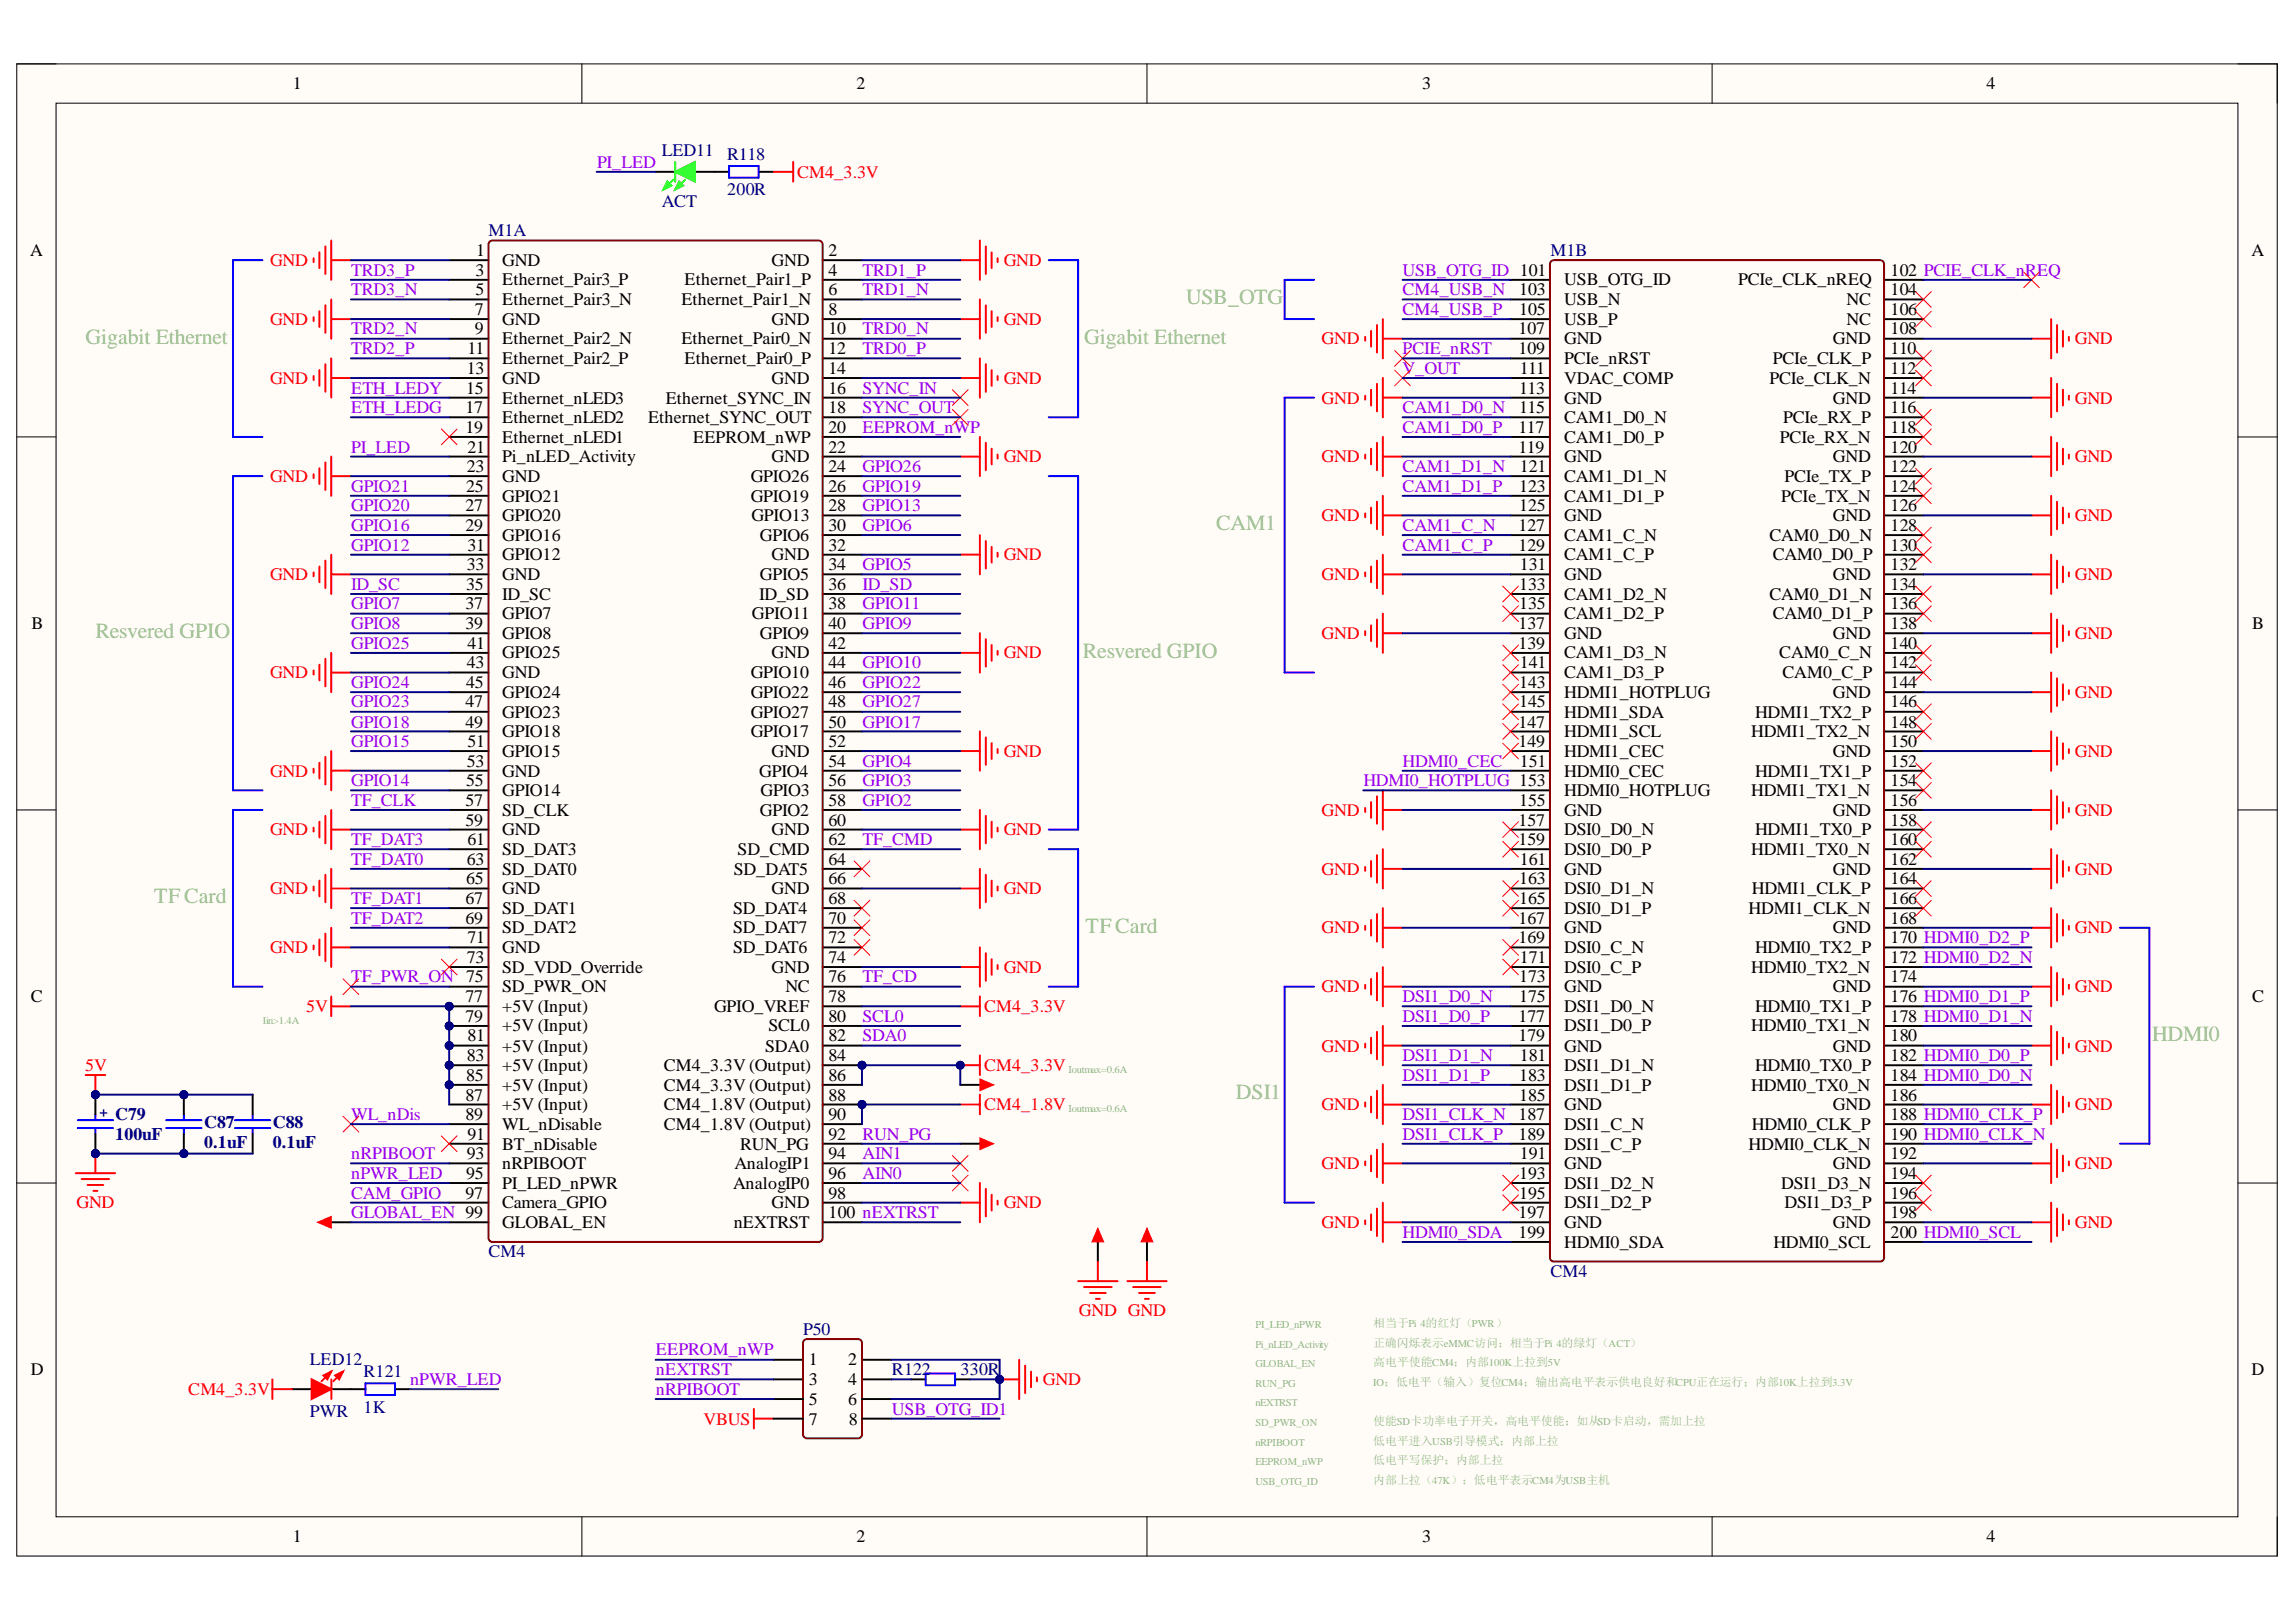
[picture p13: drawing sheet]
<svg xmlns="http://www.w3.org/2000/svg" width="297mm" height="210mm" viewBox="0 0 297 210" stroke-linecap="round" stroke-linejoin="round" font-family="sans-serif">
<defs><g id="words">
<g font-size="2.8" fill="#93c47d">
<text x="153.5" y="39.4">USB_OTG</text>
<text x="11.1" y="44.5">Gigabit Ethernet</text>
<text x="140.3" y="44.5">Gigabit Ethernet</text>
<text x="157.4" y="68.6">CAM1</text>
<text x="12.4" y="82.6">Resvered GPIO</text>
<text x="140.1" y="85.1">Resvered GPIO</text>
<text x="20" y="116.9">TF Card</text>
<text x="140.4" y="120.7">TF Card</text>
<text x="278.4" y="134.7">HDMI0</text>
<text x="159.9" y="142.3">DSI1</text>
</g>
<g font-size="2.3">
<text x="37.9" y="11.6">1</text>
<text x="110.8" y="11.6">2</text>
<text x="184" y="11.6">3</text>
<text x="257" y="11.6">4</text>
<text x="3.9" y="33.1">A</text>
<text x="61.5" y="35.7">3</text>
<text x="61.6" y="33.1">1</text>
<text x="65" y="34.4">GND</text>
<text x="99.8" y="34.4">GND</text>
<text x="107.2" y="33.1">2</text>
<text x="107.2" y="35.7">4</text>
<text x="244.6" y="35.7">102 PCIE_CLK_nREQ</text>
<text x="291.3" y="33.1">A</text>
<text x="61.4" y="40.7">7</text>
<text x="61.5" y="38.2">5</text>
<text x="65" y="36.9">Ethernet_Pair3_P</text>
<text x="65" y="39.5">Ethernet_Pair3_N</text>
<text x="88.2" y="39.5">Ethernet_Pair1_N</text>
<text x="88.6" y="36.9">Ethernet_Pair1_P</text>
<text x="107.2" y="38.2">6</text>
<text x="107.2" y="40.7">8</text>
<text x="196.5" y="38.2">103</text>
<text x="196.5" y="40.7">105</text>
<text x="202.4" y="36.9">USB_OTG_ID</text>
<text x="202.4" y="39.5">USB_N</text>
<text x="224.9" y="36.9">PCIe_CLK_nREQ</text>
<text x="238.9" y="39.5">NC</text>
<text x="244.6" y="38.2">104</text>
<text x="244.6" y="40.7">106</text>
<text x="60.5" y="45.8">11</text>
<text x="61.4" y="43.3">9</text>
<text x="65" y="42">GND</text>
<text x="65" y="44.5">Ethernet_Pair2_N</text>
<text x="65" y="47.1">Ethernet_Pair2_P</text>
<text x="88.2" y="44.5">Ethernet_Pair0_N</text>
<text x="88.6" y="47.1">Ethernet_Pair0_P</text>
<text x="99.8" y="42">GND</text>
<text x="107.2" y="43.3">10</text>
<text x="107.2" y="45.8">12</text>
<text x="196.4" y="43.3">107</text>
<text x="196.4" y="45.8">109</text>
<text x="202.4" y="42">USB_P</text>
<text x="202.4" y="44.5">GND</text>
<text x="202.4" y="47.1">PCIe_nRST</text>
<text x="229.3" y="47.1">PCIe_CLK_P</text>
<text x="237.1" y="44.5">GND</text>
<text x="238.9" y="42">NC</text>
<text x="244.6" y="43.3">108</text>
<text x="244.6" y="45.8">110</text>
<text x="60.2" y="53.5">17</text>
<text x="60.3" y="51">15</text>
<text x="60.4" y="48.3">13</text>
<text x="65" y="49.7">GND</text>
<text x="65" y="52.2">Ethernet_nLED3</text>
<text x="86.1" y="52.2">Ethernet_SYNC_IN</text>
<text x="99.8" y="49.7">GND</text>
<text x="107.2" y="48.3">14</text>
<text x="107.2" y="51">16</text>
<text x="107.2" y="53.5">18</text>
<text x="196.5" y="51">113</text>
<text x="196.5" y="53.5">115</text>
<text x="196.6" y="48.3">111</text>
<text x="202.4" y="49.7">VDAC_COMP</text>
<text x="202.4" y="52.2">GND</text>
<text x="228.9" y="49.7">PCIe_CLK_N</text>
<text x="237.1" y="52.2">GND</text>
<text x="244.6" y="48.3">112</text>
<text x="244.6" y="51">114</text>
<text x="244.6" y="53.5">116</text>
<text x="60.2" y="56">19</text>
<text x="60.5" y="58.6">21</text>
<text x="65" y="54.8">Ethernet_nLED2</text>
<text x="65" y="57.3">Ethernet_nLED1</text>
<text x="65" y="59.8">Pi_nLED_Activity</text>
<text x="83.8" y="54.8">Ethernet_SYNC_OUT</text>
<text x="89.7" y="57.3">EEPROM_nWP</text>
<text x="99.8" y="59.8">GND</text>
<text x="107.2" y="56">20</text>
<text x="107.2" y="58.6">22</text>
<text x="196.4" y="56">117</text>
<text x="196.4" y="58.6">119</text>
<text x="202.4" y="54.8">CAM1_D0_N</text>
<text x="202.4" y="57.3">CAM1_D0_P</text>
<text x="202.4" y="59.8">GND</text>
<text x="230.3" y="57.3">PCIe_RX_N</text>
<text x="230.7" y="54.8">PCIe_RX_P</text>
<text x="237.1" y="59.8">GND</text>
<text x="244.6" y="56">118</text>
<text x="244.6" y="58.6">120</text>
<text x="60.3" y="63.6">25</text>
<text x="60.4" y="61.1">23</text>
<text x="65" y="62.4">GND</text>
<text x="65" y="64.9">GPIO21</text>
<text x="97.1" y="62.4">GPIO26</text>
<text x="97.1" y="64.9">GPIO19</text>
<text x="107.2" y="61.1">24</text>
<text x="107.2" y="63.6">26</text>
<text x="196.5" y="63.6">123</text>
<text x="196.6" y="61.1">121</text>
<text x="202.4" y="62.4">CAM1_D1_N</text>
<text x="202.4" y="64.9">CAM1_D1_P</text>
<text x="230.4" y="64.9">PCIe_TX_N</text>
<text x="230.9" y="62.4">PCIe_TX_P</text>
<text x="244.6" y="61.1">122</text>
<text x="244.6" y="63.6">124</text>
<text x="60.2" y="66.2">27</text>
<text x="60.2" y="68.7">29</text>
<text x="60.5" y="71.3">31</text>
<text x="65" y="67.5">GPIO20</text>
<text x="65" y="70">GPIO16</text>
<text x="97.2" y="67.5">GPIO13</text>
<text x="98.3" y="70">GPIO6</text>
<text x="107.2" y="66.2">28</text>
<text x="107.2" y="68.7">30</text>
<text x="107.2" y="71.3">32</text>
<text x="196.4" y="68.7">127</text>
<text x="196.4" y="71.3">129</text>
<text x="196.5" y="66.2">125</text>
<text x="202.4" y="67.5">GND</text>
<text x="202.4" y="70">CAM1_C_N</text>
<text x="228.9" y="70">CAM0_D0_N</text>
<text x="237.1" y="67.5">GND</text>
<text x="244.6" y="66.2">126</text>
<text x="244.6" y="68.7">128</text>
<text x="244.6" y="71.3">130</text>
<text x="60.3" y="76.3">35</text>
<text x="60.4" y="73.8">33</text>
<text x="65" y="72.5">GPIO12</text>
<text x="65" y="75.1">GND</text>
<text x="65" y="77.6">ID_SC</text>
<text x="98.2" y="77.6">ID_SD</text>
<text x="98.3" y="75.1">GPIO5</text>
<text x="99.8" y="72.5">GND</text>
<text x="107.2" y="73.8">34</text>
<text x="107.2" y="76.3">36</text>
<text x="196.5" y="76.3">133</text>
<text x="196.6" y="73.8">131</text>
<text x="202.4" y="72.5">CAM1_C_P</text>
<text x="202.4" y="75.1">GND</text>
<text x="202.4" y="77.6">CAM1_D2_N</text>
<text x="228.9" y="77.6">CAM0_D1_N</text>
<text x="229.3" y="72.5">CAM0_D0_P</text>
<text x="237.1" y="75.1">GND</text>
<text x="244.6" y="73.8">132</text>
<text x="244.6" y="76.3">134</text>
<text x="4.1" y="81.4">B</text>
<text x="60.2" y="78.9">37</text>
<text x="60.2" y="81.4">39</text>
<text x="60.5" y="83.9">41</text>
<text x="65" y="80.1">GPIO7</text>
<text x="65" y="82.7">GPIO8</text>
<text x="97.3" y="80.1">GPIO11</text>
<text x="98.3" y="82.7">GPIO9</text>
<text x="107.2" y="78.9">38</text>
<text x="107.2" y="81.4">40</text>
<text x="107.2" y="83.9">42</text>
<text x="196.4" y="81.4">137</text>
<text x="196.4" y="83.9">139</text>
<text x="196.5" y="78.9">135</text>
<text x="202.4" y="80.1">CAM1_D2_P</text>
<text x="202.4" y="82.7">GND</text>
<text x="229.3" y="80.1">CAM0_D1_P</text>
<text x="237.1" y="82.7">GND</text>
<text x="244.6" y="78.9">136</text>
<text x="244.6" y="81.4">138</text>
<text x="244.6" y="83.9">140</text>
<text x="291.4" y="81.4">B</text>
<text x="60.3" y="89">45</text>
<text x="60.4" y="86.5">43</text>
<text x="65" y="85.2">GPIO25</text>
<text x="65" y="87.7">GND</text>
<text x="97.1" y="87.7">GPIO10</text>
<text x="99.8" y="85.2">GND</text>
<text x="107.2" y="86.5">44</text>
<text x="107.2" y="89">46</text>
<text x="196.5" y="89">143</text>
<text x="196.6" y="86.5">141</text>
<text x="202.4" y="85.2">CAM1_D3_N</text>
<text x="202.4" y="87.7">CAM1_D3_P</text>
<text x="230.2" y="85.2">CAM0_C_N</text>
<text x="230.6" y="87.7">CAM0_C_P</text>
<text x="244.6" y="86.5">142</text>
<text x="244.6" y="89">144</text>
<text x="60.2" y="91.5">47</text>
<text x="60.2" y="94.2">49</text>
<text x="65" y="90.3">GPIO24</text>
<text x="65" y="92.9">GPIO23</text>
<text x="65" y="95.4">GPIO18</text>
<text x="97.1" y="90.3">GPIO22</text>
<text x="97.1" y="92.9">GPIO27</text>
<text x="97.1" y="95.4">GPIO17</text>
<text x="107.2" y="91.5">48</text>
<text x="107.2" y="94.2">50</text>
<text x="196.4" y="94.2">147</text>
<text x="196.5" y="91.5">145</text>
<text x="202.4" y="90.3">HDMI1_HOTPLUG</text>
<text x="202.4" y="92.9">HDMI1_SDA</text>
<text x="202.4" y="95.4">HDMI1_SCL</text>
<text x="226.6" y="95.4">HDMI1_TX2_N</text>
<text x="227.1" y="92.9">HDMI1_TX2_P</text>
<text x="237.1" y="90.3">GND</text>
<text x="244.6" y="91.5">146</text>
<text x="244.6" y="94.2">148</text>
<text x="60.3" y="101.8">55</text>
<text x="60.4" y="99.2">53</text>
<text x="60.5" y="96.7">51</text>
<text x="65" y="98">GPIO15</text>
<text x="65" y="100.5">GND</text>
<text x="98.2" y="100.5">GPIO4</text>
<text x="99.8" y="98">GND</text>
<text x="107.2" y="96.7">52</text>
<text x="107.2" y="99.2">54</text>
<text x="107.2" y="101.8">56</text>
<text x="196.4" y="96.7">149</text>
<text x="196.6" y="99.2">151</text>
<text x="202.4" y="98">HDMI1_CEC</text>
<text x="202.4" y="100.5">HDMI0_CEC</text>
<text x="227.1" y="100.5">HDMI1_TX1_P</text>
<text x="237.1" y="98">GND</text>
<text x="244.6" y="96.7">150</text>
<text x="244.6" y="99.2">152</text>
<text x="244.6" y="101.8">154</text>
<text x="60.2" y="104.3">57</text>
<text x="60.2" y="106.8">59</text>
<text x="65" y="103">GPIO14</text>
<text x="65" y="105.6">SD_CLK</text>
<text x="98.3" y="105.6">GPIO2</text>
<text x="98.4" y="103">GPIO3</text>
<text x="107.2" y="104.3">58</text>
<text x="107.2" y="106.8">60</text>
<text x="196.4" y="106.8">157</text>
<text x="196.5" y="104.3">155</text>
<text x="202.4" y="103">HDMI0_HOTPLUG</text>
<text x="202.4" y="105.6">GND</text>
<text x="226.6" y="103">HDMI1_TX1_N</text>
<text x="237.1" y="105.6">GND</text>
<text x="244.6" y="104.3">156</text>
<text x="244.6" y="106.8">158</text>
<text x="60.4" y="111.9">63</text>
<text x="60.5" y="109.4">61</text>
<text x="65" y="108.1">GND</text>
<text x="65" y="110.6">SD_DAT3</text>
<text x="65" y="113.2">SD_DAT0</text>
<text x="94.9" y="113.2">SD_DAT5</text>
<text x="95.4" y="110.6">SD_CMD</text>
<text x="99.8" y="108.1">GND</text>
<text x="107.2" y="109.4">62</text>
<text x="107.2" y="111.9">64</text>
<text x="196.4" y="109.4">159</text>
<text x="196.6" y="111.9">161</text>
<text x="202.4" y="108.1">DSI0_D0_N</text>
<text x="202.4" y="110.6">DSI0_D0_P</text>
<text x="202.4" y="113.2">GND</text>
<text x="226.6" y="110.6">HDMI1_TX0_N</text>
<text x="227.1" y="108.1">HDMI1_TX0_P</text>
<text x="237.1" y="113.2">GND</text>
<text x="244.6" y="109.4">160</text>
<text x="244.6" y="111.9">162</text>
<text x="60.2" y="117">67</text>
<text x="60.2" y="119.5">69</text>
<text x="60.3" y="114.5">65</text>
<text x="65" y="115.7">GND</text>
<text x="65" y="118.3">SD_DAT1</text>
<text x="94.8" y="118.3">SD_DAT4</text>
<text x="99.8" y="115.7">GND</text>
<text x="107.2" y="114.5">66</text>
<text x="107.2" y="117">68</text>
<text x="107.2" y="119.5">70</text>
<text x="196.4" y="119.5">167</text>
<text x="196.5" y="114.5">163</text>
<text x="196.5" y="117">165</text>
<text x="202.4" y="115.7">DSI0_D1_N</text>
<text x="202.4" y="118.3">DSI0_D1_P</text>
<text x="226.2" y="118.3">HDMI1_CLK_N</text>
<text x="226.6" y="115.7">HDMI1_CLK_P</text>
<text x="244.6" y="114.5">164</text>
<text x="244.6" y="117">166</text>
<text x="244.6" y="119.5">168</text>
<text x="60.4" y="124.6">73</text>
<text x="60.5" y="122.1">71</text>
<text x="65" y="120.8">SD_DAT2</text>
<text x="65" y="123.3">GND</text>
<text x="65" y="125.9">SD_VDD_Override</text>
<text x="94.8" y="120.8">SD_DAT7</text>
<text x="94.8" y="123.3">SD_DAT6</text>
<text x="99.8" y="125.9">GND</text>
<text x="107.2" y="122.1">72</text>
<text x="107.2" y="124.6">74</text>
<text x="196.4" y="122.1">169</text>
<text x="196.6" y="124.6">171</text>
<text x="202.4" y="120.8">GND</text>
<text x="202.4" y="123.3">DSI0_C_N</text>
<text x="202.4" y="125.9">DSI0_C_P</text>
<text x="226.6" y="125.9">HDMI0_TX2_N</text>
<text x="227.1" y="123.3">HDMI0_TX2_P</text>
<text x="237.1" y="120.8">GND</text>
<text x="244.6" y="122.1">170 HDMI0_D2_P</text>
<text x="244.6" y="124.6">172 HDMI0_D2_N</text>
<text x="4" y="129.7">C</text>
<text x="60.2" y="129.7">77</text>
<text x="65" y="128.4">SD_PWR_ON</text>
<text x="65" y="130.9">+5V (Input)</text>
<text x="92.4" y="130.9">GPIO_VREF</text>
<text x="101.6" y="128.4">NC</text>
<text x="107.2" y="127.1">76</text>
<text x="107.2" y="129.7">78</text>
<text x="196.5" y="127.1">173</text>
<text x="196.5" y="129.7">175</text>
<text x="202.4" y="128.4">GND</text>
<text x="202.4" y="130.9">DSI1_D0_N</text>
<text x="227.1" y="130.9">HDMI0_TX1_P</text>
<text x="237.1" y="128.4">GND</text>
<text x="244.6" y="127.1">174</text>
<text x="244.6" y="129.7">176 HDMI0_D1_P</text>
<text x="291.4" y="129.7">C</text>
<text x="60.2" y="132.2">79</text>
<text x="60.4" y="137.4">83</text>
<text x="60.5" y="134.7">81</text>
<text x="65" y="133.5">+5V (Input)</text>
<text x="65" y="136.1">+5V (Input)</text>
<text x="99" y="136.1">SDA0</text>
<text x="99.4" y="133.5">SCL0</text>
<text x="107.2" y="132.2">80</text>
<text x="107.2" y="134.7">82</text>
<text x="107.2" y="137.4">84</text>
<text x="196.4" y="132.2">177</text>
<text x="196.4" y="134.7">179</text>
<text x="196.6" y="137.4">181</text>
<text x="202.4" y="133.5">DSI1_D0_P</text>
<text x="202.4" y="136.1">GND</text>
<text x="226.6" y="133.5">HDMI0_TX1_N</text>
<text x="237.1" y="136.1">GND</text>
<text x="244.6" y="132.2">178 HDMI0_D1_N</text>
<text x="244.6" y="134.7">180</text>
<text x="244.6" y="137.4">182 HDMI0_D0_P</text>
<text x="60.2" y="142.4">87</text>
<text x="60.3" y="139.9">85</text>
<text x="65" y="138.6">+5V (Input)</text>
<text x="65" y="141.2">+5V (Input)</text>
<text x="65" y="143.7">+5V (Input)</text>
<text x="85.9" y="138.6">CM4_3.3V(Output)</text>
<text x="85.9" y="141.2">CM4_3.3V(Output)</text>
<text x="85.9" y="143.7">CM4_1.8V(Output)</text>
<text x="107.2" y="139.9">86</text>
<text x="107.2" y="142.4">88</text>
<text x="196.5" y="139.9">183</text>
<text x="196.5" y="142.4">185</text>
<text x="202.4" y="138.6">DSI1_D1_N</text>
<text x="202.4" y="141.2">DSI1_D1_P</text>
<text x="202.4" y="143.7">GND</text>
<text x="226.6" y="141.2">HDMI0_TX0_N</text>
<text x="227.1" y="138.6">HDMI0_TX0_P</text>
<text x="237.1" y="143.7">GND</text>
<text x="244.6" y="139.9">184 HDMI0_D0_N</text>
<text x="244.6" y="142.4">186</text>
<text x="60.2" y="145">89</text>
<text x="60.5" y="147.5">91</text>
<text x="65" y="146.2">WL_nDisable</text>
<text x="65" y="148.8">BT_nDisable</text>
<text x="85.9" y="146.2">CM4_1.8V(Output)</text>
<text x="95.8" y="148.8">RUN_PG</text>
<text x="107.2" y="145">90</text>
<text x="107.2" y="147.5">92</text>
<text x="196.4" y="147.5">189</text>
<text x="202.4" y="146.2">DSI1_C_N</text>
<text x="202.4" y="148.8">DSI1_C_P</text>
<text x="226.2" y="148.8">HDMI0_CLK_N</text>
<text x="226.6" y="146.2">HDMI0_CLK_P</text>
<text x="244.6" y="145">188 HDMI0_CLK_P</text>
<text x="244.6" y="147.5">190 HDMI0_CLK_N</text>
<text x="60.2" y="155.1">97</text>
<text x="60.3" y="152.6">95</text>
<text x="60.4" y="150">93</text>
<text x="65" y="151.3">nRPIBOOT</text>
<text x="65" y="153.8">PI_LED_nPWR</text>
<text x="94.8" y="153.8">AnalogIP0</text>
<text x="95" y="151.3">AnalogIP1</text>
<text x="107.2" y="150">94</text>
<text x="107.2" y="152.6">96</text>
<text x="107.2" y="155.1">98</text>
<text x="196.5" y="152.6">193</text>
<text x="196.5" y="155.1">195</text>
<text x="196.6" y="150">191</text>
<text x="202.4" y="151.3">GND</text>
<text x="202.4" y="153.8">DSI1_D2_N</text>
<text x="230.4" y="153.8">DSI1_D3_N</text>
<text x="237.1" y="151.3">GND</text>
<text x="244.6" y="150">192</text>
<text x="244.6" y="152.6">194</text>
<text x="244.6" y="155.1">196</text>
<text x="65" y="156.4">Camera_GPIO</text>
<text x="65" y="158.9">GLOBAL_EN</text>
<text x="94.9" y="158.9">nEXTRST</text>
<text x="99.8" y="156.4">GND</text>
<text x="107.2" y="157.6">100 nEXTRST</text>
<text x="196.4" y="157.6">197</text>
<text x="196.4" y="160.2">199</text>
<text x="202.4" y="156.4">DSI1_D2_P</text>
<text x="202.4" y="158.9">GND</text>
<text x="202.4" y="161.5">HDMI0_SDA</text>
<text x="229.4" y="161.5">HDMI0_SCL</text>
<text x="230.9" y="156.4">DSI1_D3_P</text>
<text x="237.1" y="158.9">GND</text>
<text x="244.6" y="157.6">198</text>
<text x="244.6" y="160.2">200 HDMI0_SCL</text>
<text x="4" y="177.9">D</text>
<text x="104.6" y="176.7">1</text>
<text x="104.6" y="179.3">3</text>
<text x="109.7" y="176.7">2</text>
<text x="109.7" y="179.3">4</text>
<text x="291.3" y="177.9">D</text>
<text x="104.6" y="181.8">5</text>
<text x="104.6" y="184.4">7</text>
<text x="109.7" y="181.8">6</text>
<text x="109.8" y="184.4">8</text>
<text x="37.9" y="199.6">1</text>
<text x="110.8" y="199.6">2</text>
<text x="184" y="199.6">3</text>
<text x="257" y="199.6">4</text>
</g>
<g font-size="2.3" fill="#90f">
<text x="77.2" y="21.7">PI_LED</text>
<text x="45.4" y="35.7">TRD3_P</text>
<text x="111.6" y="35.7">TRD1_P</text>
<text x="181.5" y="35.7">USB_OTG_ID 101</text>
<text x="45.4" y="38.2">TRD3_N</text>
<text x="111.6" y="38.2">TRD1_N</text>
<text x="181.5" y="38.2">CM4_USB_N</text>
<text x="181.5" y="40.7">CM4_USB_P</text>
<text x="45.4" y="45.8">TRD2_P</text>
<text x="45.4" y="43.3">TRD2_N</text>
<text x="111.6" y="43.3">TRD0_N</text>
<text x="111.6" y="45.8">TRD0_P</text>
<text x="181.5" y="45.8">PCIE_nRST</text>
<text x="45.4" y="53.5">ETH_LEDG</text>
<text x="45.4" y="51">ETH_LEDY</text>
<text x="111.6" y="51">SYNC_IN</text>
<text x="111.6" y="53.5">SYNC_OUT</text>
<text x="181.5" y="48.3">V_OUT</text>
<text x="181.5" y="53.5">CAM1_D0_N</text>
<text x="45.4" y="58.6">PI_LED</text>
<text x="111.6" y="56">EEPROM_nWP</text>
<text x="181.5" y="56">CAM1_D0_P</text>
<text x="45.4" y="63.6">GPIO21</text>
<text x="111.6" y="61.1">GPIO26</text>
<text x="111.6" y="63.6">GPIO19</text>
<text x="181.5" y="61.1">CAM1_D1_N</text>
<text x="181.5" y="63.6">CAM1_D1_P</text>
<text x="45.4" y="66.2">GPIO20</text>
<text x="45.4" y="68.7">GPIO16</text>
<text x="45.4" y="71.3">GPIO12</text>
<text x="111.6" y="66.2">GPIO13</text>
<text x="111.6" y="68.7">GPIO6</text>
<text x="181.5" y="68.7">CAM1_C_N</text>
<text x="181.5" y="71.3">CAM1_C_P</text>
<text x="45.4" y="76.3">ID_SC</text>
<text x="111.6" y="73.8">GPIO5</text>
<text x="111.6" y="76.3">ID_SD</text>
<text x="45.4" y="78.9">GPIO7</text>
<text x="45.4" y="81.4">GPIO8</text>
<text x="45.4" y="83.9">GPIO25</text>
<text x="111.6" y="78.9">GPIO11</text>
<text x="111.6" y="81.4">GPIO9</text>
<text x="45.4" y="89">GPIO24</text>
<text x="111.6" y="86.5">GPIO10</text>
<text x="111.6" y="89">GPIO22</text>
<text x="45.4" y="91.5">GPIO23</text>
<text x="45.4" y="94.2">GPIO18</text>
<text x="111.6" y="91.5">GPIO27</text>
<text x="111.6" y="94.2">GPIO17</text>
<text x="45.4" y="96.7">GPIO15</text>
<text x="45.4" y="101.8">GPIO14</text>
<text x="111.6" y="99.2">GPIO4</text>
<text x="111.6" y="101.8">GPIO3</text>
<text x="176.4" y="101.8">HDMI0_HOTPLUG 153</text>
<text x="181.5" y="99.2">HDMI0_CEC</text>
<text x="45.4" y="104.3">TF_CLK</text>
<text x="111.6" y="104.3">GPIO2</text>
<text x="45.4" y="109.4">TF_DAT3</text>
<text x="45.4" y="111.9">TF_DAT0</text>
<text x="111.6" y="109.4">TF_CMD</text>
<text x="45.4" y="117">TF_DAT1</text>
<text x="45.4" y="119.5">TF_DAT2</text>
<text x="45.4" y="127.1">TF_PWR_ON 75</text>
<text x="111.6" y="127.1">TF_CD</text>
<text x="181.5" y="129.7">DSI1_D0_N</text>
<text x="111.6" y="132.2">SCL0</text>
<text x="111.6" y="134.7">SDA0</text>
<text x="181.5" y="132.2">DSI1_D0_P</text>
<text x="181.5" y="137.4">DSI1_D1_N</text>
<text x="181.5" y="139.9">DSI1_D1_P</text>
<text x="45.4" y="145">WL_nDis</text>
<text x="111.6" y="147.5">RUN_PG</text>
<text x="181.5" y="145">DSI1_CLK_N 187</text>
<text x="181.5" y="147.5">DSI1_CLK_P</text>
<text x="45.4" y="150">nRPIBOOT</text>
<text x="45.4" y="152.6">nPWR_LED</text>
<text x="45.4" y="155.1">CAM_GPIO</text>
<text x="111.6" y="150">AIN1</text>
<text x="111.6" y="152.6">AIN0</text>
<text x="45.4" y="157.6">GLOBAL_EN 99</text>
<text x="181.5" y="160.2">HDMI0_SDA</text>
<text x="53" y="179.3">nPWR_LED</text>
<text x="84.9" y="175.4">EEPROM_nWP</text>
<text x="84.9" y="177.9">nEXTRST</text>
<text x="84.9" y="180.6">nRPIBOOT</text>
<text x="115.4" y="183.1">USB_OTG_ID1</text>
</g>
<g font-size="2.3" fill="#000080">
<text x="85.6" y="20.2">LED11</text>
<text x="94.1" y="20.7">R118</text>
<text x="85.6" y="26.8">ACT</text>
<text x="94.1" y="25.3">200R</text>
<text x="63.2" y="30.6">M1A</text>
<text x="200.6" y="33.1">M1B</text>
<text x="14.9" y="145">C79</text>
<text x="14.9" y="147.5">100uF</text>
<text x="26.4" y="146">C87</text>
<text x="26.4" y="148.5">0.1uF</text>
<text x="35.3" y="146">C88</text>
<text x="35.3" y="148.5">0.1uF</text>
<text x="63.2" y="162.7">CM4</text>
<text x="200.6" y="165.3">CM4</text>
<text x="103.9" y="172.8">P50</text>
<text x="40.1" y="176.7">LED12</text>
<text x="47" y="178.2">R121</text>
<text x="115.4" y="177.9">R122</text>
<text x="124.3" y="177.9">330R</text>
<text x="40.1" y="183.3">PWR</text>
<text x="47" y="182.8">1K</text>
</g>
<g font-size="2.3" fill="#f00">
<text x="103.1" y="23">CM4_3.3V</text>
<text x="34.9" y="34.4">GND</text>
<text x="129.9" y="34.4">GND</text>
<text x="34.9" y="42">GND</text>
<text x="129.9" y="42">GND</text>
<text x="171" y="44.5">GND</text>
<text x="268.4" y="44.5">GND</text>
<text x="34.9" y="49.7">GND</text>
<text x="129.9" y="49.7">GND</text>
<text x="171" y="52.2">GND</text>
<text x="268.4" y="52.2">GND</text>
<text x="129.9" y="59.8">GND</text>
<text x="171" y="59.8">GND</text>
<text x="268.4" y="59.8">GND</text>
<text x="34.9" y="62.4">GND</text>
<text x="171" y="67.5">GND</text>
<text x="268.4" y="67.5">GND</text>
<text x="34.9" y="75.1">GND</text>
<text x="129.9" y="72.5">GND</text>
<text x="171" y="75.1">GND</text>
<text x="268.4" y="75.1">GND</text>
<text x="171" y="82.7">GND</text>
<text x="268.4" y="82.7">GND</text>
<text x="34.9" y="87.7">GND</text>
<text x="129.9" y="85.2">GND</text>
<text x="268.4" y="90.3">GND</text>
<text x="34.9" y="100.5">GND</text>
<text x="129.9" y="98">GND</text>
<text x="268.4" y="98">GND</text>
<text x="171" y="105.6">GND</text>
<text x="268.4" y="105.6">GND</text>
<text x="34.9" y="108.1">GND</text>
<text x="129.9" y="108.1">GND</text>
<text x="171" y="113.2">GND</text>
<text x="268.4" y="113.2">GND</text>
<text x="34.9" y="115.7">GND</text>
<text x="129.9" y="115.7">GND</text>
<text x="34.9" y="123.3">GND</text>
<text x="129.9" y="125.9">GND</text>
<text x="171" y="120.8">GND</text>
<text x="268.4" y="120.8">GND</text>
<text x="39.6" y="130.9">5V</text>
<text x="127.3" y="130.9">CM4_3.3V</text>
<text x="171" y="128.4">GND</text>
<text x="268.4" y="128.4">GND</text>
<text x="171" y="136.1">GND</text>
<text x="268.4" y="136.1">GND</text>
<text x="11" y="138.6">5V</text>
<text x="127.3" y="138.6">CM4_3.3V</text>
<text x="127.3" y="143.7">CM4_1.8V</text>
<text x="171" y="143.7">GND</text>
<text x="268.4" y="143.7">GND</text>
<text x="171" y="151.3">GND</text>
<text x="268.4" y="151.3">GND</text>
<text x="9.9" y="156.4">GND</text>
<text x="129.9" y="156.4">GND</text>
<text x="171" y="158.9">GND</text>
<text x="268.4" y="158.9">GND</text>
<text x="139.6" y="170.3">GND GND</text>
<text x="134.9" y="179.3">GND</text>
<text x="24.4" y="180.6">CM4_3.3V</text>
<text x="91" y="184.4">VBUS</text>
</g>
<text font-size="1.9" fill="#000080" x="12.9" y="144.5">+</text>
<g font-size="1.5" fill="#93c47d">
<text x="177.7" y="171.8">相当于</text>
<text x="177.7" y="174.3">正确闪烁表示</text>
<text x="177.7" y="176.8">高电平使能</text>
<text x="177.7" y="184.4">使能</text>
<text x="177.7" y="187">低电平进入</text>
<text x="177.7" y="189.5">低电平写保护；内部上拉</text>
<text x="177.7" y="192.1">内部上拉（</text>
</g>
<g font-size="1.4" fill="#93c47d">
<text x="34" y="132.5">Iin&gt;1.4A</text>
<text x="138.2" y="138.8">Ioutmax=0.6A</text>
<text x="138.2" y="143.9">Ioutmax=0.6A</text>
<text x="162.4" y="171.8">PI_LED_nPWR</text>
<text x="182.2" y="171.8">Pi 4的红灯（PWR）</text>
<text x="162.4" y="174.4">Pi_nLED_Activity</text>
<text x="162.4" y="176.9">GLOBAL_EN</text>
<text x="162.4" y="179.5">RUN_PG</text>
<text x="177.7" y="179.4">IO；低电平（输入）复位CM4；输出高电平表示供电良好和CPU正在运行；内部10K上拉到3.3V</text>
<text x="185.3" y="176.8">CM4；内部100K上拉到5V</text>
<text x="186.8" y="174.3">eMMC访问；相当于Pi 4的绿灯（ACT）</text>
<text x="162.4" y="182">nEXTRST</text>
<text x="162.4" y="184.5">SD_PWR_ON</text>
<text x="180.7" y="184.4">SD卡功率电子开关，高电平使能；如从SD卡启动，需加上拉</text>
<text x="162.4" y="187.1">nRPIBOOT</text>
<text x="162.4" y="189.6">EEPROM_nWP</text>
<text x="185.3" y="187">USB引导模式；内部上拉</text>
<text x="162.4" y="192.1">USB_OTG_ID</text>
<text x="185.3" y="192.1">47K）；低电平表示CM4为USB主机</text>
</g>
</g></defs>
<path d="M2.2 8.3h292.4v193.1h-292.4z" fill-rule="evenodd" fill="#fffcf8"/>
<path d="M2.2 8.3h292.4v193.1h-292.4z" fill="none" stroke="#000" stroke-width=".13"/>
<path d="M7.3 13.4h282.2v182.9h-282.2z" fill-rule="evenodd" fill="#fffcf8"/>
<g fill="none" stroke="#000" stroke-width=".13">
<path d="M2.2 8.3h5.1M7.3 13.4h282.2v182.9h-282.2zM75.3 8.3v5M148.4 8.3v5M221.5 8.3v5.1M289.5 8.3h5.1v5.1M2.2 56.5h5.1M289.5 56.5h5.1M2.2 104.8h5.1M289.5 104.8h5.1M2.2 153.1h5.1M289.5 153.1h5.1"/>
<path d="M75.3 196.3v5.1M148.4 196.3v5.1M221.5 196.3v5.1M294.6 196.3v5.1"/>
</g>
<circle cx="58.1" cy="130.2" r=".51" fill="#000080"/>
<circle cx="58.1" cy="130.2" r=".51" fill="none" stroke="#000080" stroke-width=".13"/>
<circle cx="58.1" cy="132.8" r=".51" fill="#000080"/>
<circle cx="58.1" cy="132.8" r=".51" fill="none" stroke="#000080" stroke-width=".13"/>
<circle cx="58.1" cy="135.3" r=".51" fill="#000080"/>
<circle cx="58.1" cy="135.3" r=".51" fill="none" stroke="#000080" stroke-width=".13"/>
<circle cx="58.1" cy="137.9" r=".51" fill="#000080"/>
<circle cx="58.1" cy="137.9" r=".51" fill="none" stroke="#000080" stroke-width=".13"/>
<circle cx="111.5" cy="137.9" r=".51" fill="#000080"/>
<circle cx="111.5" cy="137.9" r=".51" fill="none" stroke="#000080" stroke-width=".13"/>
<circle cx="58.1" cy="140.4" r=".51" fill="#000080"/>
<circle cx="58.1" cy="140.4" r=".51" fill="none" stroke="#000080" stroke-width=".13"/>
<circle cx="111.5" cy="142.9" r=".51" fill="#000080"/>
<circle cx="111.5" cy="142.9" r=".51" fill="none" stroke="#000080" stroke-width=".13"/>
<g fill="none" stroke="#000" stroke-width=".25">
<path d="M58.1 33.7h5.1M58.1 36.2h5.1M58.1 38.8h5.1M106.4 33.7h5.1M106.4 36.2h5.1M106.4 38.8h5.1M58.1 41.3h5.1M58.1 43.8h5.1M58.1 46.4h5.1M58.1 48.9h5.1M58.1 51.5h5.1M58.1 54h5.1"/>
<path d="M58.1 56.5h5.1M58.1 59.1h5.1M106.4 41.3h5.1M106.4 43.8h5.1M106.4 46.4h5.1M106.4 48.9h5.1M106.4 51.5h5.1M106.4 54h5.1M106.4 56.5h5.1M106.4 59.1h5.1M58.1 61.6h5.1M58.1 64.2h5.1"/>
<path d="M58.1 66.7h5.1M58.1 69.2h5.1M58.1 71.8h5.1M58.1 74.3h5.1M58.1 76.9h5.1M58.1 79.4h5.1M106.4 61.6h5.1M106.4 64.2h5.1M106.4 66.7h5.1M106.4 69.2h5.1M106.4 71.8h5.1M106.4 74.3h5.1"/>
<path d="M106.4 76.9h5.1M106.4 79.4h5.1M58.1 81.9h5.1M58.1 84.5h5.1M58.1 87h5.1M58.1 89.6h5.1M58.1 92.1h5.1M58.1 94.7h5.1M58.1 97.2h5.1M58.1 99.7h5.1M106.4 81.9h5.1M106.4 84.5h5.1"/>
<path d="M106.4 87h5.1M106.4 89.6h5.1M106.4 92.1h5.1M106.4 94.7h5.1M106.4 97.2h5.1M106.4 99.7h5.1M58.1 102.3h5.1M58.1 104.8h5.1M58.1 107.4h5.1M58.1 109.9h5.1M58.1 112.4h5.1M58.1 115h5.1"/>
<path d="M58.1 117.5h5.1M106.4 102.3h5.1M106.4 104.8h5.1M106.4 107.4h5.1M106.4 109.9h5.1M106.4 112.4h5.1M106.4 115h5.1M106.4 117.5h5.1M58.1 120.1h5.1M58.1 122.6h5.1M58.1 125.1h5.1M58.1 127.7h5.1"/>
<path d="M58.1 130.2h5.1M106.4 120.1h5.1M106.4 122.6h5.1M106.4 125.1h5.1M106.4 127.7h5.1"/>
</g>
<circle cx="58.1" cy="130.2" r=".51" fill="#000080"/>
<circle cx="58.1" cy="130.2" r=".51" fill="none" stroke="#000080" stroke-width=".13"/>
<path d="M58.1 132.8h5.1M106.4 130.2h5.1" fill="none" stroke="#000" stroke-width=".25"/>
<circle cx="58.1" cy="132.8" r=".51" fill="#000080"/>
<circle cx="58.1" cy="132.8" r=".51" fill="none" stroke="#000080" stroke-width=".13"/>
<path d="M58.1 135.3h5.1M106.4 132.8h5.1" fill="none" stroke="#000" stroke-width=".25"/>
<circle cx="58.1" cy="135.3" r=".51" fill="#000080"/>
<circle cx="58.1" cy="135.3" r=".51" fill="none" stroke="#000080" stroke-width=".13"/>
<path d="M58.1 137.9h5.1M106.4 135.3h5.1" fill="none" stroke="#000" stroke-width=".25"/>
<circle cx="58.1" cy="137.9" r=".51" fill="#000080"/>
<circle cx="58.1" cy="137.9" r=".51" fill="none" stroke="#000080" stroke-width=".13"/>
<path d="M106.4 137.9h5.1" fill="none" stroke="#000" stroke-width=".25"/>
<circle cx="111.5" cy="137.9" r=".51" fill="#000080"/>
<circle cx="111.5" cy="137.9" r=".51" fill="none" stroke="#000080" stroke-width=".13"/>
<path d="M58.1 140.4h5.1" fill="none" stroke="#000" stroke-width=".25"/>
<circle cx="58.1" cy="140.4" r=".51" fill="#000080"/>
<circle cx="58.1" cy="140.4" r=".51" fill="none" stroke="#000080" stroke-width=".13"/>
<path d="M58.1 142.9h5.1M106.4 140.4h5.1M106.4 142.9h5.1" fill="none" stroke="#000" stroke-width=".25"/>
<circle cx="111.5" cy="142.9" r=".51" fill="#000080"/>
<circle cx="111.5" cy="142.9" r=".51" fill="none" stroke="#000080" stroke-width=".13"/>
<g fill="none" stroke="#000" stroke-width=".25">
<path d="M92.4 22.2h1.9M98.2 22.2h1.9M58.1 145.5h5.1M58.1 148h5.1M58.1 150.6h5.1M58.1 153.1h5.1M58.1 155.6h5.1M58.1 158.2h5.1M106.4 145.5h5.1M106.4 148h5.1M106.4 150.6h5.1M106.4 153.1h5.1"/>
<path d="M106.4 155.6h5.1M106.4 158.2h5.1"/>
</g>
<path d="M63.3 31.4l.2-.2 .2-.1h42.2l.3 .1 .2 .2v.2v128.6v.3l-.2 .1-.3 .1h-42.2l-.2-.1-.2-.1-.1-.3v-128.6z" fill="none" stroke="#800" stroke-width=".25"/>
<path d="M57.1 55.5l2 2.1M59.1 55.5l-2 2.1" fill="none" stroke="#f00" stroke-width=".13"/>
<g fill="none" stroke="#f00" stroke-width=".25">
<path d="M40.6 33.4v.5M41.3 32.7v2M42.1 31.9v3.6M42.1 39.5v3.6M42.9 31.1v5.1M42.9 38.8v5M42.9 33.7h2.5M100.1 22.2h2.5M102.6 21v2.5M124.2 33.7h2.6M126.8 31.1v5.1M126.8 38.8v5"/>
<path d="M127.5 31.9v3.6M127.5 39.5v3.6M128.3 32.7v2M129.1 33.4v.5M40.6 41v.5M40.6 48.7v.5M41.3 40.3v2M41.3 47.9v2M42.1 47.1v3.6M42.1 59.8v3.6M42.9 46.4v5.1M42.9 59.1v5.1"/>
<path d="M42.9 48.9h2.5M42.9 41.3h2.5M124.2 48.9h2.6M124.2 41.3h2.6M124.2 59.1h2.6M126.8 46.4v5.1M126.8 56.5v5.1M127.5 47.1v3.6M127.5 57.3v3.6M128.3 40.3v2M128.3 47.9v2M128.3 58.1v2"/>
<path d="M129.1 41v.5M129.1 48.7v.5M129.1 58.8v.5M40.6 61.4v.5M40.6 74.1v.5M41.3 60.6v2M41.3 73.3v2M42.1 72.5v3.6M42.9 71.8v5.1M42.9 61.6h2.5M42.9 74.3h2.5M124.2 71.8h2.6"/>
<path d="M126.8 69.2v5.1M127.5 70v3.6M128.3 70.8v2M129.1 71.5v.5M40.6 86.8v.5M40.6 99.5v.5M41.3 86v2M41.3 98.7v2.1M42.1 85.3v3.5M42.1 98v3.5M42.9 84.5v5.1M42.9 97.2v5.1"/>
<path d="M42.9 87h2.5M42.9 99.7h2.5M124.2 84.5h2.6M124.2 97.2h2.6M126.8 81.9v5.1M126.8 94.7v5M127.5 82.7v3.6M127.5 95.4v3.6M128.3 83.5v2M128.3 96.2v2M129.1 84.2v.5M129.1 96.9v.5"/>
<path d="M40.6 107.1v.5M40.6 114.7v.5M41.3 106.3v2.1M41.3 114v2M42.1 105.6v3.5M42.1 113.2v3.6M42.9 104.8v5.1M42.9 112.4v5.1M42.9 107.4h2.5M42.9 115h2.5M124.2 107.4h2.6M124.2 115h2.6"/>
<path d="M126.8 104.8v5.1M126.8 112.4v5.1M127.5 105.6v3.5M127.5 113.2v3.6M128.3 106.3v2.1M128.3 114v2M129.1 107.1v.5M129.1 114.7v.5M40.6 122.3v.6M41.3 121.6v2M42.1 120.8v3.6M42.9 120.1v5"/>
<path d="M42.9 129v2.5M42.9 122.6h2.5M42.9 130.2h2.5M124.2 130.2h2.6M124.2 125.1h2.6M124.2 137.9h2.6M126.8 122.6v5.1M126.8 129v2.5M126.8 136.6v2.5M127.5 123.4v3.5M128.3 124.1v2.1M129.1 124.9v.5"/>
</g>
<path d="M34 33.7h-3.9v22.8h3.9M94.3 21.5h3.8v1.5h-3.8zM135.7 33.7h3.8v20.3h-3.8M34 61.6h-3.9v40.7h3.9M135.7 61.6h3.8v45.8h-3.8M34 104.8h-3.9v22.9h3.9" fill="none" stroke="#00f" stroke-width=".25"/>
<circle cx="124.2" cy="137.9" r=".51" fill="#000080"/>
<circle cx="124.2" cy="137.9" r=".51" fill="none" stroke="#000080" stroke-width=".13"/>
<path d="M124.2 142.9h2.6M124.2 155.6h2.6M126.8 141.7v2.5M126.8 153.1v5.1M127.5 153.9v3.5M128.3 154.6v2.1M129.1 155.4v.5" fill="none" stroke="#f00" stroke-width=".25"/>
<g fill="none" stroke="#f00" stroke-width=".13">
<path d="M123.2 50.4l2 2.1M123.2 53l2 2M125.2 50.4l-2 2.1M125.2 53l-2 2M110.5 111.4l2 2.1M110.5 116.5l2 2M110.5 119l2 2.1M112.5 111.4l-2 2.1M112.5 116.5l-2 2M112.5 119l-2 2.1M44.4 126.7l2 2M46.4 126.7l-2 2"/>
<path d="M57.1 124.1l2 2.1M59.1 124.1l-2 2.1M110.5 121.6l2 2M112.5 121.6l-2 2M44.4 144.5l2 2M46.4 144.5l-2 2M57.1 147l2 2M59.1 147l-2 2M123.2 149.5l2 2.1M123.2 152.1l2 2M125.2 149.5l-2 2.1M125.2 152.1l-2 2"/>
</g>
<path d="M135.7 109.9h3.8v17.8h-3.8" fill="none" stroke="#00f" stroke-width=".25"/>
<path d="M84.8 22.2h2.6M89.9 22.2h2.5" fill="none" stroke="#000" stroke-width=".25"/>
<path d="M87.4 22.2l2.5-1.2v2.5z" fill="#0f0"/>
<path d="M87.1 23.3l-1.3 1.2M87.4 22.2l2.5-1.2v2.5zM88.6 23.3l-1.2 1.2" fill="none" stroke="#0f0" stroke-width=".25"/>
<path d="M87.9 23.5l.5 .5-1 .5z" fill="#0f0"/>
<path d="M87.9 23.5l.5 .5-1 .5z" fill="none" stroke="#0f0" stroke-width=".25"/>
<path d="M86.3 23.5l.6 .5-1.1 .5z" fill="#0f0"/>
<path d="M86.3 23.5l.6 .5-1.1 .5zM87.4 21v2.5" fill="none" stroke="#0f0" stroke-width=".25"/>
<path d="M117.9 178.5h1.9M123.6 178.5h1.9" fill="none" stroke="#000" stroke-width=".25"/>
<path d="M119.8 177.7h3.8v1.6h-3.8z" fill="none" stroke="#00f" stroke-width=".25"/>
<path d="M129.3 178.5h2.6M131.9 176v5.1M132.6 176.7v3.6M133.4 177.5v2M134.2 178.3v.5" fill="none" stroke="#f00" stroke-width=".25"/>
<circle cx="129.3" cy="178.5" r=".51" fill="#000080"/>
<circle cx="129.3" cy="178.5" r=".51" fill="none" stroke="#000080" stroke-width=".13"/>
<path d="M37.8 179.8h2.5M42.9 179.8h4.4M51.2 179.8h1.8" fill="none" stroke="#000" stroke-width=".25"/>
<path d="M47.3 179h3.8v1.5h-3.8z" fill="none" stroke="#00f" stroke-width=".25"/>
<path d="M40.3 178.5l2.6 1.3-2.6 1.3z" fill="#f00"/>
<path d="M40.3 178.5l2.6 1.3-2.6 1.3zM42.9 177.5l-1.3 1.3M44.4 177.5l-1.3 1.3" fill="none" stroke="#f00" stroke-width=".25"/>
<path d="M41.8 178l1.1-.5-.5 1z" fill="#f00"/>
<path d="M41.8 178l1.1-.5-.5 1z" fill="none" stroke="#f00" stroke-width=".25"/>
<path d="M43.4 178l1-.5-.5 1z" fill="#f00"/>
<g fill="none" stroke="#f00" stroke-width=".25">
<path d="M176.6 43.6v.5M176.6 51.2v.5M176.6 58.8v.5M177.4 42.8v2.1M177.4 50.4v2.1M177.4 58.1v2M178.1 42.1v3.5M178.1 49.7v3.5M178.1 57.3v3.6M178.9 41.3v5.1M178.9 48.9v5.1M178.9 56.5v5.1"/>
<path d="M178.9 43.8h2.6M178.9 51.5h2.6M178.9 59.1h2.6M262.8 43.8h2.6M262.8 51.5h2.6M262.8 59.1h2.6M265.4 41.3v5.1M265.4 48.9v5.1M265.4 56.5v5.1M266.1 42.1v3.5M266.1 49.7v3.5M266.1 57.3v3.6"/>
<path d="M266.9 42.8v2.1M266.9 50.4v2.1M266.9 58.1v2M267.7 43.6v.5M267.7 51.2v.5M267.7 58.8v.5M176.6 66.4v.6M176.6 74.1v.5M177.4 65.7v2M177.4 73.3v2M178.1 64.9v3.6M178.1 72.5v3.6"/>
<path d="M178.9 64.2v5M178.9 71.8v5.1M178.9 79.4v5.1M178.9 66.7h2.6M178.9 74.3h2.6M262.8 66.7h2.6M262.8 74.3h2.6M265.4 64.2v5M265.4 71.8v5.1M265.4 79.4v5.1M266.1 64.9v3.6M266.1 72.5v3.6"/>
<path d="M266.9 65.7v2M266.9 73.3v2M267.7 66.4v.6M267.7 74.1v.5M176.6 81.7v.5M177.4 80.9v2.1M178.1 80.2v3.5M178.9 81.9h2.6M262.8 81.9h2.6M262.8 89.6h2.6M262.8 97.2h2.6M265.4 87v5.1"/>
<path d="M265.4 94.7v5M266.1 80.2v3.5M266.1 87.8v3.6M266.1 95.4v3.6M266.9 80.9v2.1M266.9 88.6v2M266.9 96.2v2M267.7 81.7v.5M267.7 89.3v.5M267.7 96.9v.5M176.6 104.6v.5M176.6 112.2v.5"/>
<path d="M176.6 119.8v.5M177.4 103.8v2M177.4 111.4v2.1M177.4 119v2.1M178.1 103v3.6M178.1 110.7v3.5M178.1 118.3v3.5M178.9 102.3v5.1M178.9 109.9v5.1M178.9 117.5v5.1M178.9 104.8h2.6M178.9 112.4h2.6"/>
<path d="M262.8 104.8h2.6M262.8 112.4h2.6M265.4 102.3v5.1M265.4 109.9v5.1M265.4 117.5v5.1M266.1 103v3.6M266.1 110.7v3.5M266.1 118.3v3.5M266.9 103.8v2M266.9 111.4v2.1M266.9 119v2.1M267.7 104.6v.5"/>
<path d="M267.7 112.2v.5M267.7 119.8v.5M176.6 127.4v.5M176.6 135.1v.5M177.4 126.7v2M177.4 134.3v2M178.1 125.9v3.6M178.1 133.5v3.6M178.9 125.1v5.1M178.9 132.8v5.1M178.9 120.1h2.6M178.9 127.7h2.6"/>
<path d="M178.9 135.3h2.6M262.8 120.1h2.6M262.8 127.7h2.6M262.8 135.3h2.6M265.4 125.1v5.1M265.4 132.8v5.1M266.1 125.9v3.6M266.1 133.5v3.6M266.9 126.7v2M266.9 134.3v2M267.7 127.4v.5M267.7 135.1v.5"/>
<path d="M176.6 142.7v.5M176.6 150.3v.5M176.6 157.9v.5M177.4 141.9v2.1M177.4 149.5v2.1M177.4 157.2v2M178.1 141.2v3.5M178.1 148.8v3.5M178.1 156.4v3.6M178.9 140.4v5.1M178.9 148v5.1M178.9 155.6v5.1"/>
<path d="M178.9 142.9h2.6M178.9 150.6h2.6M178.9 158.2h2.6M262.8 142.9h2.6M262.8 150.6h2.6M262.8 158.2h2.6M265.4 140.4v5.1M265.4 148v5.1M265.4 155.6v5.1M266.1 141.2v3.5M266.1 148.8v3.5M266.1 156.4v3.6"/>
<path d="M266.9 141.9v2.1M266.9 149.5v2.1M266.9 157.2v2M267.7 142.7v.5M267.7 150.3v.5M267.7 157.9v.5M35.2 178.5v2.6M35.2 179.8h2.6M42.9 178.5v2.6M43.4 178l1-.5-.5 1zM97.5 182.3v2.6M97.5 183.6h2.6"/>
</g>
<g fill="none" stroke="#000" stroke-width=".25">
<path d="M195.4 36.2h5.1M195.4 38.8h5.1M243.7 36.2h5.1M243.7 38.8h5.1M195.4 41.3h5.1M195.4 43.8h5.1M195.4 46.4h5.1M195.4 48.9h5.1M195.4 51.5h5.1M195.4 54h5.1M195.4 56.5h5.1M195.4 59.1h5.1"/>
<path d="M243.7 41.3h5.1M243.7 43.8h5.1M243.7 46.4h5.1M243.7 48.9h5.1M243.7 51.5h5.1M243.7 54h5.1M243.7 56.5h5.1M243.7 59.1h5.1M195.4 61.6h5.1M195.4 64.2h5.1M195.4 66.7h5.1M195.4 69.2h5.1"/>
<path d="M195.4 71.8h5.1M195.4 74.3h5.1M195.4 76.9h5.1M195.4 79.4h5.1M243.7 61.6h5.1M243.7 64.2h5.1M243.7 66.7h5.1M243.7 69.2h5.1M243.7 71.8h5.1M243.7 74.3h5.1M243.7 76.9h5.1M243.7 79.4h5.1"/>
<path d="M195.4 81.9h5.1M195.4 84.5h5.1M195.4 87h5.1M195.4 89.6h5.1M195.4 92.1h5.1M195.4 94.7h5.1M195.4 97.2h5.1M195.4 99.7h5.1M243.7 81.9h5.1M243.7 84.5h5.1M243.7 87h5.1M243.7 89.6h5.1"/>
<path d="M243.7 92.1h5.1M243.7 94.7h5.1M243.7 97.2h5.1M243.7 99.7h5.1M195.4 102.3h5.1M195.4 104.8h5.1M195.4 107.4h5.1M195.4 109.9h5.1M195.4 112.4h5.1M195.4 115h5.1M195.4 117.5h5.1M243.7 102.3h5.1"/>
<path d="M243.7 104.8h5.1M243.7 107.4h5.1M243.7 109.9h5.1M243.7 112.4h5.1M243.7 115h5.1M243.7 117.5h5.1M195.4 120.1h5.1M195.4 122.6h5.1M195.4 125.1h5.1M195.4 127.7h5.1M195.4 130.2h5.1M195.4 132.8h5.1"/>
<path d="M195.4 135.3h5.1M195.4 137.9h5.1M243.7 120.1h5.1M243.7 122.6h5.1M243.7 125.1h5.1M243.7 127.7h5.1M243.7 130.2h5.1M243.7 132.8h5.1M243.7 135.3h5.1M243.7 137.9h5.1M195.4 140.4h5.1M195.4 142.9h5.1"/>
<path d="M195.4 145.5h5.1M195.4 148h5.1M195.4 150.6h5.1M195.4 153.1h5.1M195.4 155.6h5.1M195.4 158.2h5.1M243.7 140.4h5.1M243.7 142.9h5.1M243.7 145.5h5.1M243.7 148h5.1M243.7 150.6h5.1M243.7 153.1h5.1"/>
<path d="M243.7 155.6h5.1M243.7 158.2h5.1M195.4 160.7h5.1M243.7 160.7h5.1"/>
</g>
<path d="M200.6 33.9l.2-.2h.2h42.2h.3l.2 .2v.3v128.6v.2l-.2 .2-.3 .1h-42.2l-.2-.1-.2-.2-.1-.2v-128.6z" fill="none" stroke="#800" stroke-width=".25"/>
<path d="M170 36.2h-3.8v5.1h3.8M170 51.5h-3.8v35.5h3.8M170 127.7h-3.8v27.9h3.8M274.3 120.1h3.8v27.9h-3.8" fill="none" stroke="#00f" stroke-width=".25"/>
<g fill="none" stroke="#f00" stroke-width=".13">
<path d="M247.8 37.7l2 2.1M249.8 37.7l-2 2.1M261.8 35.2l2 2M263.8 35.2l-2 2M180.4 47.9l2.1 2M180.4 45.4l2.1 2M182.5 47.9l-2.1 2M182.5 45.4l-2.1 2M247.8 45.4l2 2M247.8 47.9l2 2M247.8 53l2 2M247.8 55.5l2 2.1"/>
<path d="M247.8 40.3l2 2M249.8 45.4l-2 2M249.8 47.9l-2 2M249.8 53l-2 2M249.8 55.5l-2 2.1M249.8 40.3l-2 2M194.4 75.9l2 2M194.4 78.4l2 2M196.4 75.9l-2 2M196.4 78.4l-2 2M247.8 60.6l2 2M247.8 63.2l2 2"/>
<path d="M247.8 68.2l2 2.1M247.8 70.8l2 2M247.8 75.9l2 2M247.8 78.4l2 2M249.8 60.6l-2 2M249.8 63.2l-2 2M249.8 68.2l-2 2.1M249.8 70.8l-2 2M249.8 75.9l-2 2M249.8 78.4l-2 2M194.4 83.5l2 2M194.4 86l2 2"/>
<path d="M194.4 88.6l2 2M194.4 91.1l2 2M194.4 93.6l2 2.1M194.4 96.2l2 2M196.4 83.5l-2 2M196.4 86l-2 2M196.4 88.6l-2 2M196.4 91.1l-2 2M196.4 93.6l-2 2.1M196.4 96.2l-2 2M247.8 83.5l2 2M247.8 86l2 2"/>
<path d="M247.8 91.1l2 2M247.8 93.6l2 2.1M247.8 98.7l2 2.1M249.8 83.5l-2 2M249.8 86l-2 2M249.8 91.1l-2 2M249.8 93.6l-2 2.1M249.8 98.7l-2 2.1M194.4 106.3l2 2.1M194.4 108.9l2 2M194.4 114l2 2M194.4 116.5l2 2"/>
<path d="M196.4 106.3l-2 2.1M196.4 108.9l-2 2M196.4 114l-2 2M196.4 116.5l-2 2M247.8 101.3l2 2M247.8 106.3l2 2.1M247.8 108.9l2 2M247.8 114l2 2M247.8 116.5l2 2M249.8 101.3l-2 2M249.8 106.3l-2 2.1M249.8 108.9l-2 2"/>
<path d="M249.8 114l-2 2M249.8 116.5l-2 2M194.4 121.6l2 2M194.4 124.1l2 2.1M196.4 121.6l-2 2M196.4 124.1l-2 2.1M194.4 152.1l2 2M194.4 154.6l2 2.1M196.4 152.1l-2 2M196.4 154.6l-2 2.1M247.8 152.1l2 2M247.8 154.6l2 2.1"/>
<path d="M249.8 152.1l-2 2M249.8 154.6l-2 2.1"/>
</g>
<circle cx="12.3" cy="141.7" r=".51" fill="#000080"/>
<circle cx="12.3" cy="141.7" r=".51" fill="none" stroke="#000080" stroke-width=".13"/>
<circle cx="12.3" cy="149.3" r=".51" fill="#000080"/>
<circle cx="12.3" cy="149.3" r=".51" fill="none" stroke="#000080" stroke-width=".13"/>
<path d="M10.1 146h4.5M10.1 145h4.5M12.3 144.2v.8M12.3 146v.7" fill="none" stroke="#00f" stroke-width=".25"/>
<path d="M12.3 141.7v2.5" fill="none" stroke="#000" stroke-width=".25"/>
<circle cx="12.3" cy="141.7" r=".51" fill="#000080"/>
<circle cx="12.3" cy="141.7" r=".51" fill="none" stroke="#000080" stroke-width=".13"/>
<path d="M12.3 146.7v2.6" fill="none" stroke="#000" stroke-width=".25"/>
<circle cx="12.3" cy="149.3" r=".51" fill="#000080"/>
<circle cx="12.3" cy="149.3" r=".51" fill="none" stroke="#000080" stroke-width=".13"/>
<path d="M9.8 151.8h5.1M10.6 152.6h3.5M11.3 153.3h2.1M12.1 154.1h.5M12.3 149.3v2.5" fill="none" stroke="#f00" stroke-width=".25"/>
<circle cx="12.3" cy="149.3" r=".51" fill="#000080"/>
<circle cx="12.3" cy="149.3" r=".51" fill="none" stroke="#000080" stroke-width=".13"/>
<path d="M11.1 139.1h2.5M12.3 139.1v2.6" fill="none" stroke="#f00" stroke-width=".25"/>
<circle cx="12.3" cy="141.7" r=".51" fill="#000080"/>
<circle cx="12.3" cy="141.7" r=".51" fill="none" stroke="#000080" stroke-width=".13"/>
<path d="M124.2 140.4h2.6" fill="none" stroke="#000" stroke-width=".25"/>
<path d="M126.8 139.6l1.8 .8-1.8 .8z" fill="#f00"/>
<path d="M126.8 139.6l1.8 .8-1.8 .8z" fill="none" stroke="#f00" stroke-width=".13"/>
<path d="M124.2 148h2.6" fill="none" stroke="#000" stroke-width=".25"/>
<path d="M126.8 147.2l1.8 .8-1.8 .8z" fill="#f00"/>
<path d="M126.8 147.2l1.8 .8-1.8 .8z" fill="none" stroke="#f00" stroke-width=".13"/>
<path d="M42.9 158.2h2.5" fill="none" stroke="#000" stroke-width=".25"/>
<path d="M41.1 158.2l1.8-.8v1.5z" fill="#f00"/>
<path d="M41.1 158.2l1.8-.8v1.5z" fill="none" stroke="#f00" stroke-width=".13"/>
<path d="M142 160.7v2.6" fill="none" stroke="#000" stroke-width=".25"/>
<path d="M142 158.9l.8 1.8h-1.5z" fill="#f00"/>
<path d="M142 158.9l.8 1.8h-1.5z" fill="none" stroke="#f00" stroke-width=".13"/>
<path d="M148.4 160.7v2.6" fill="none" stroke="#000" stroke-width=".25"/>
<path d="M148.4 158.9l.8 1.8h-1.6z" fill="#f00"/>
<path d="M148.4 158.9l.8 1.8h-1.6z" fill="none" stroke="#f00" stroke-width=".13"/>
<path d="M139.5 165.8h5.1M140.2 166.6h3.6M141 167.3h2M141.8 168.1h.5M142 163.3v2.5M145.8 165.8h5.1M146.6 166.6h3.6M147.4 167.3h2M148.1 168.1h.5M148.4 163.3v2.5" fill="none" stroke="#f00" stroke-width=".25"/>
<path d="M100.1 176h3.8M100.1 178.5h3.8M111.5 176h3.8M111.5 178.5h3.8M100.1 181.1h3.8M100.1 183.6h3.8M111.5 181.1h3.8M111.5 183.6h3.8" fill="none" stroke="#000" stroke-width=".25"/>
<path d="M104 173.5l.1-.1 .3-.1h6.6l.3 .1 .2 .1v.3v11.8v.3l-.2 .2h-.3h-6.6h-.3l-.1-.2-.1-.3v-11.8z" fill="none" stroke="#800" stroke-width=".25"/>
<circle cx="23.8" cy="141.7" r=".51" fill="#000080"/>
<circle cx="23.8" cy="141.7" r=".51" fill="none" stroke="#000080" stroke-width=".13"/>
<circle cx="23.8" cy="149.3" r=".51" fill="#000080"/>
<circle cx="23.8" cy="149.3" r=".51" fill="none" stroke="#000080" stroke-width=".13"/>
<path d="M21.5 146h4.6M21.5 145h4.6M23.8 144.2v.8M23.8 146v.7" fill="none" stroke="#00f" stroke-width=".25"/>
<path d="M23.8 141.7v2.5" fill="none" stroke="#000" stroke-width=".25"/>
<circle cx="23.8" cy="141.7" r=".51" fill="#000080"/>
<circle cx="23.8" cy="141.7" r=".51" fill="none" stroke="#000080" stroke-width=".13"/>
<path d="M23.8 146.7v2.6" fill="none" stroke="#000" stroke-width=".25"/>
<circle cx="23.8" cy="149.3" r=".51" fill="#000080"/>
<circle cx="23.8" cy="149.3" r=".51" fill="none" stroke="#000080" stroke-width=".13"/>
<path d="M30.4 146h4.6M30.4 145h4.6M32.7 144.2v.8M32.7 146v.7" fill="none" stroke="#00f" stroke-width=".25"/>
<path d="M32.7 141.7v2.5M32.7 146.7v2.6" fill="none" stroke="#000" stroke-width=".25"/>
<path d="M53 179.8h11.5" fill="none" stroke="#351c75" stroke-width=".25"/>
<path d="M12.3 149.3h20.4" fill="none" stroke="#000080" stroke-width=".25"/>
<circle cx="12.3" cy="149.3" r=".51" fill="#000080"/>
<circle cx="12.3" cy="149.3" r=".51" fill="none" stroke="#000080" stroke-width=".13"/>
<circle cx="23.8" cy="149.3" r=".51" fill="#000080"/>
<circle cx="23.8" cy="149.3" r=".51" fill="none" stroke="#000080" stroke-width=".13"/>
<path d="M12.3 141.7h20.4" fill="none" stroke="#000080" stroke-width=".25"/>
<circle cx="12.3" cy="141.7" r=".51" fill="#000080"/>
<circle cx="12.3" cy="141.7" r=".51" fill="none" stroke="#000080" stroke-width=".13"/>
<circle cx="23.8" cy="141.7" r=".51" fill="#000080"/>
<circle cx="23.8" cy="141.7" r=".51" fill="none" stroke="#000080" stroke-width=".13"/>
<path d="M45.4 130.2h12.7v12.7M45.4 158.2h12.7M45.4 155.6h12.7M45.4 153.1h12.7M45.4 150.6h12.7M45.4 145.5h12.7" fill="none" stroke="#000080" stroke-width=".25"/>
<circle cx="58.1" cy="130.2" r=".51" fill="#000080"/>
<circle cx="58.1" cy="130.2" r=".51" fill="none" stroke="#000080" stroke-width=".13"/>
<circle cx="58.1" cy="132.8" r=".51" fill="#000080"/>
<circle cx="58.1" cy="132.8" r=".51" fill="none" stroke="#000080" stroke-width=".13"/>
<circle cx="58.1" cy="135.3" r=".51" fill="#000080"/>
<circle cx="58.1" cy="135.3" r=".51" fill="none" stroke="#000080" stroke-width=".13"/>
<circle cx="58.1" cy="137.9" r=".51" fill="#000080"/>
<circle cx="58.1" cy="137.9" r=".51" fill="none" stroke="#000080" stroke-width=".13"/>
<circle cx="58.1" cy="140.4" r=".51" fill="#000080"/>
<circle cx="58.1" cy="140.4" r=".51" fill="none" stroke="#000080" stroke-width=".13"/>
<g fill="none" stroke="#000080" stroke-width=".25">
<path d="M45.4 38.8h12.7M45.4 36.2h12.7M45.4 33.7h12.7M77.2 22.2h7.6M45.4 59.1h12.7M45.4 54h12.7M45.4 51.5h12.7M45.4 48.9h12.7M45.4 46.4h12.7M45.4 43.8h12.7M45.4 41.3h12.7M45.4 79.4h12.7"/>
<path d="M45.4 76.9h12.7M45.4 74.3h12.7M45.4 71.8h12.7M45.4 69.2h12.7M45.4 66.7h12.7M45.4 64.2h12.7M45.4 61.6h12.7M45.4 99.7h12.7M45.4 97.2h12.7M45.4 94.7h12.7M45.4 92.1h12.7M45.4 89.6h12.7"/>
<path d="M45.4 87h12.7M45.4 84.5h12.7M45.4 81.9h12.7M45.4 117.5h12.7M45.4 115h12.7M45.4 112.4h12.7M45.4 109.9h12.7M45.4 107.4h12.7M45.4 104.8h12.7M45.4 102.3h12.7M45.4 127.7h12.7M45.4 122.6h12.7"/>
<path d="M45.4 120.1h12.7M111.5 140.4v-2.5h12.7v2.5M111.5 158.2h12.7M111.5 155.6h12.7M111.5 153.1h12.7M111.5 150.6h12.7M111.5 148h12.7M84.8 178.5h15.3M84.8 176h15.3M84.8 181.1h15.3"/>
</g>
<circle cx="124.2" cy="137.9" r=".51" fill="#000080"/>
<circle cx="124.2" cy="137.9" r=".51" fill="none" stroke="#000080" stroke-width=".13"/>
<circle cx="111.5" cy="137.9" r=".51" fill="#000080"/>
<circle cx="111.5" cy="137.9" r=".51" fill="none" stroke="#000080" stroke-width=".13"/>
<g fill="none" stroke="#000080" stroke-width=".25">
<path d="M111.5 38.8h12.7M111.5 36.2h12.7M111.5 33.7h12.7M111.5 59.1h12.7M111.5 56.5h12.7M111.5 54h12.7M111.5 51.5h12.7M111.5 48.9h12.7M111.5 46.4h12.7M111.5 43.8h12.7M111.5 41.3h12.7M111.5 79.4h12.7"/>
<path d="M111.5 76.9h12.7M111.5 74.3h12.7M111.5 71.8h12.7M111.5 69.2h12.7M111.5 66.7h12.7M111.5 64.2h12.7M111.5 61.6h12.7M111.5 99.7h12.7M111.5 97.2h12.7M111.5 94.7h12.7M111.5 92.1h12.7M111.5 89.6h12.7"/>
<path d="M111.5 87h12.7M111.5 84.5h12.7M111.5 81.9h12.7M111.5 115h12.7M111.5 109.9h12.7M111.5 107.4h12.7M111.5 104.8h12.7M111.5 102.3h12.7M111.5 135.3h12.7M111.5 132.8h12.7M111.5 130.2h12.7M111.5 127.7h12.7"/>
<path d="M111.5 125.1h12.7M129.3 178.5v2.6h-14M115.3 183.6h14"/>
</g>
<circle cx="129.3" cy="178.5" r=".51" fill="#000080"/>
<circle cx="129.3" cy="178.5" r=".51" fill="none" stroke="#000080" stroke-width=".13"/>
<path d="M115.3 176h14v2.5h-3.8M115.3 178.5h2.6" fill="none" stroke="#000080" stroke-width=".25"/>
<circle cx="129.3" cy="178.5" r=".51" fill="#000080"/>
<circle cx="129.3" cy="178.5" r=".51" fill="none" stroke="#000080" stroke-width=".13"/>
<g fill="none" stroke="#000080" stroke-width=".25">
<path d="M181.5 38.8h13.9M181.5 36.2h13.9M248.8 36.2h14M181.5 59.1h13.9M181.5 56.5h13.9M181.5 54h13.9M181.5 51.5h13.9M181.5 48.9h13.9M181.5 46.4h13.9M181.5 43.8h13.9M181.5 41.3h13.9M248.8 59.1h14"/>
<path d="M248.8 51.5h14M248.8 43.8h14M181.5 74.3h13.9M181.5 71.8h13.9M181.5 69.2h13.9M181.5 66.7h13.9M181.5 64.2h13.9M181.5 61.6h13.9M248.8 74.3h14M248.8 66.7h14M181.5 99.7h13.9M181.5 81.9h13.9"/>
<path d="M248.8 81.9h14M248.8 97.2h14M248.8 89.6h14M176.4 102.3h19M181.5 112.4h13.9M181.5 104.8h13.9M248.8 112.4h14M248.8 104.8h14M181.5 137.9h13.9M181.5 135.3h13.9M181.5 132.8h13.9M181.5 130.2h13.9"/>
<path d="M181.5 127.7h13.9M181.5 120.1h13.9M248.8 137.9h14M248.8 135.3h14M248.8 132.8h14M248.8 130.2h14M248.8 127.7h14M248.8 120.1h14M248.8 125.1h14M248.8 122.6h14M124.2 142.9h-12.7v2.6M181.5 158.2h13.9"/>
<path d="M181.5 150.6h13.9M181.5 148h13.9M181.5 145.5h13.9M181.5 142.9h13.9M181.5 140.4h13.9M248.8 158.2h14M248.8 150.6h14M248.8 148h14M248.8 145.5h14M248.8 142.9h14M248.8 140.4h14M181.5 160.7h13.9"/>
<path d="M248.8 160.7h14"/>
</g>
<circle cx="111.5" cy="142.9" r=".51" fill="#000080"/>
<circle cx="111.5" cy="142.9" r=".51" fill="none" stroke="#000080" stroke-width=".13"/>
<use href="#words"/>
</svg>
